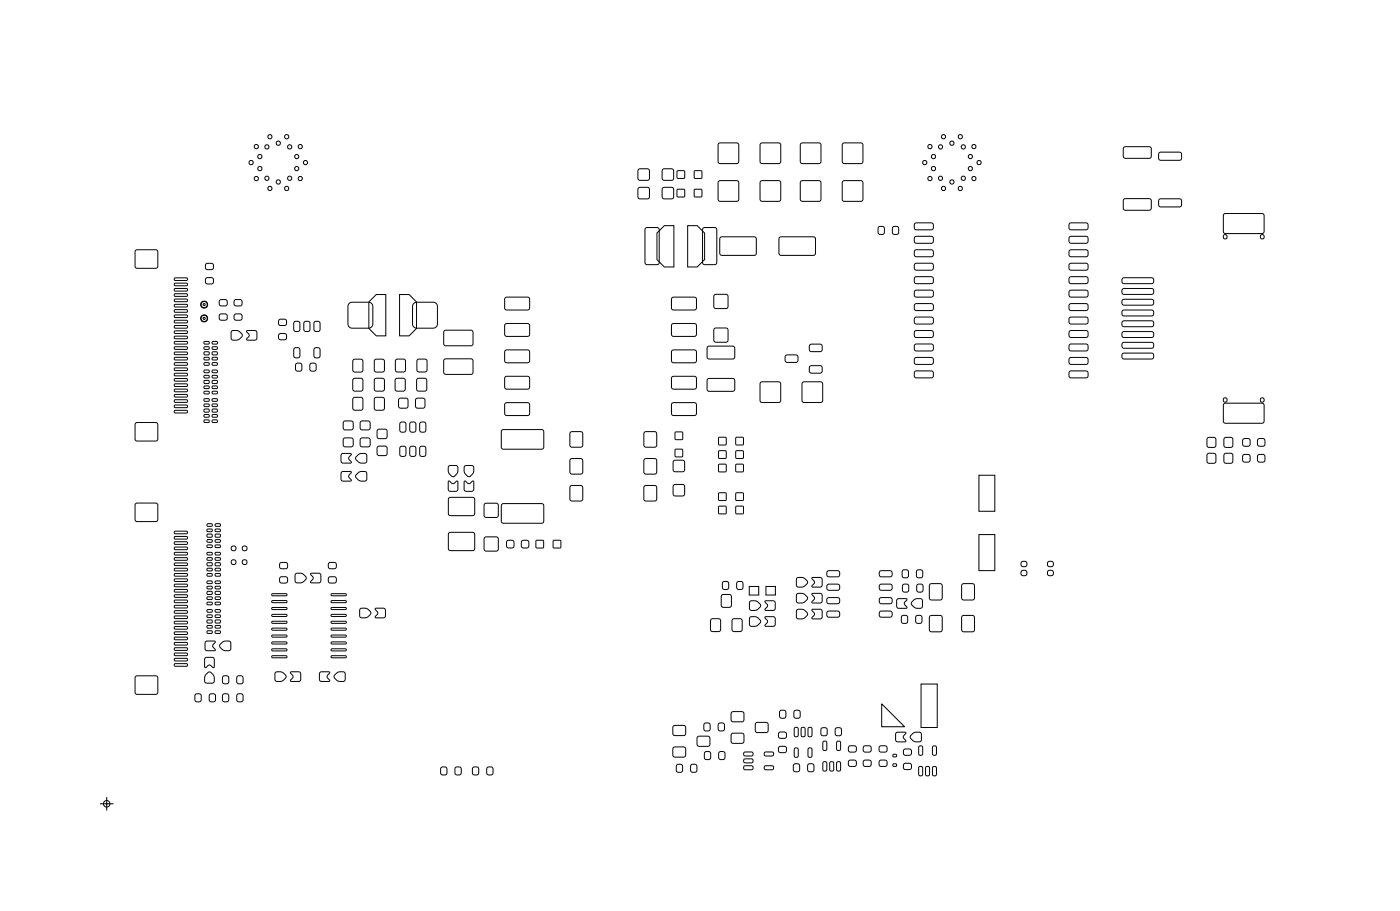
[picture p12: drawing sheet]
<svg xmlns="http://www.w3.org/2000/svg" width="132mm" height="86mm" viewBox="0 0 132 86" stroke-linecap="round" stroke-linejoin="round" font-family="sans-serif">
<!-- layer: Components -->
<g fill="none" stroke="#000" stroke-width=".09">
<path d="M23.5 15.2l.2-.1 .2 .1v.2l-.2 .1-.2-.1zM24 13.7l.2-.1 .2 .1v.2l-.2 .1-.2-.1zM24 16.8l.2-.2 .2 .2v.1l-.2 .1-.2-.1zM24.4 15.8l.1-.1 .2 .1v.2l-.2 .1-.1-.1zM24.4 14.7l.1-.1 .2 .1v.2l-.2 .1-.1-.1zM25 13.8l.2-.1 .2 .1v.2l-.2 .1-.2-.1zM25 16.7l.2-.1 .2 .1v.2l-.2 .1-.2-.1zM25.3 12.8l.2-.1 .2 .1v.2l-.2 .1-.2-.1zM25.3 17.7l.2-.1 .2 .1v.2l-.2 .1-.2-.1zM26.1 13.4l.2-.1 .2 .1v.2l-.2 .1-.2-.1zM26.1 17.1l.2-.1 .2 .1v.2l-.2 .1-.2-.1zM26.9 12.8l.2-.1 .1 .1v.2l-.1 .1-.2-.1z"/>
<path d="M26.9 17.7l.2-.1 .1 .1v.2l-.1 .1-.2-.1zM27.2 13.8l.2-.1 .1 .1v.2l-.1 .1-.2-.1zM27.2 16.7l.2-.1 .1 .1v.2l-.1 .1-.2-.1zM27.8 14.7l.2-.1 .2 .1v.2l-.2 .1-.2-.1zM27.8 15.8l.2-.1 .2 .1v.2l-.2 .1-.2-.1zM28.2 13.7l.2-.1 .1 .1v.2l-.1 .1-.2-.1zM28.2 16.8l.2-.2 .1 .2v.1l-.1 .1-.2-.1zM28.7 15.2l.1-.1 .2 .1v.2l-.2 .1-.1-.1zM87.1 15.2l.2-.1 .2 .1v.2l-.2 .1-.2-.1zM87.6 13.7l.2-.1 .2 .1v.2l-.2 .1-.2-.1zM87.6 16.8l.2-.2 .2 .2v.1l-.2 .1-.2-.1zM88 14.7l.1-.1 .2 .1v.2l-.2 .1-.1-.1z"/>
<path d="M88 15.8l.1-.1 .2 .1v.2l-.2 .1-.1-.1zM88.6 13.8l.2-.1 .2 .1v.2l-.2 .1-.2-.1zM88.6 16.7l.2-.1 .2 .1v.2l-.2 .1-.2-.1zM88.9 12.8l.2-.1 .2 .1v.2l-.2 .1-.2-.1zM88.9 17.7l.2-.1 .2 .1v.2l-.2 .1-.2-.1zM89.7 13.4l.2-.1 .2 .1v.2l-.2 .1-.2-.1zM89.7 17.1l.2-.1 .2 .1v.2l-.2 .1-.2-.1zM90.5 12.8l.2-.1 .1 .1v.2l-.1 .1-.2-.1zM90.5 17.7l.2-.1 .1 .1v.2l-.1 .1-.2-.1zM90.8 13.8l.2-.1 .1 .1v.2l-.1 .1-.2-.1zM90.8 16.7l.2-.1 .1 .1v.2l-.1 .1-.2-.1zM91.4 15.8l.2-.1 .2 .1v.2l-.2 .1-.2-.1z"/>
<path d="M91.4 14.7l.2-.1 .2 .1v.2l-.2 .1-.2-.1zM91.8 13.7l.2-.1 .1 .1v.2l-.1 .1-.2-.1zM91.8 16.8l.2-.2 .1 .2v.1l-.1 .1-.2-.1zM92.3 15.2l.1-.1 .2 .1v.2l-.2 .1-.1-.1zM19.1 28.5l.2-.1 .2 .1 .1 .2-.1 .2-.2 .1-.2-.1-.1-.2zM19.1 29.8l.2-.1 .2 .1 .1 .2-.1 .2-.2 .1-.2-.1-.1-.2z"/>
</g>
<!-- layer: Nets -->
<g fill="none" stroke="#000" stroke-width=".09">
<path d="M60.3 17.7h.1h.9v.2v.8l-.2 .1-.8-.1-.1-.1zM60.3 16l.1-.1 .9 .1v.1v.9h-.2h-.8l-.1-.2zM62.6 16l.1-.1 .8 .1 .1 .1-.1 .9h-.1h-.8l-.1-.2zM62.6 17.7h.1h.8l.1 .2-.1 .8-.1 .1-.8-.1-.1-.1zM63.9 16.1h.7v.7h-.7zM63.9 17.9h.7v.7h-.7zM65.6 16.1h.6v.7h-.6zM65.6 17.9h.6v.7h-.6zM67.9 13.5h.1h1.7l.1 .2-.1 1.7h-.2h-1.6l-.1-.2zM67.9 17.1l.1-.1 1.7 .1 .1 .1-.1 1.7-.2 .1-1.6-.1-.1-.1zM71.8 17.1l.2-.1 1.7 .1v.1v1.7l-.2 .1-1.7-.1v-.1zM71.8 13.5h.2h1.7v.2v1.7h-.2h-1.7v-.2z"/>
<path d="M75.6 17.1l.2-.1 1.7 .1v.1v1.7l-.2 .1-1.7-.1v-.1zM75.6 13.5h.2h1.7v.2v1.7h-.2h-1.7v-.2zM79.6 13.5h.1h1.7l.1 .2-.1 1.7h-.1h-1.7l-.1-.2zM79.6 17.1l.1-.1 1.7 .1 .1 .1-.1 1.7-.1 .1-1.7-.1-.1-.1zM106.1 13.9h2.5l.1 .1v.8l-.2 .1h-2.3l-.1-.2zM106.1 18.8h2.5l.1 .1v.8l-.2 .1h-2.3l-.1-.2zM109.4 14.4h2l.2 .1v.5l-.2 .1h-1.9l-.1-.2zM109.4 18.8h2l.2 .1v.5l-.2 .1h-1.9l-.1-.2zM12.8 23.6h2l.1 .2v1.4l-.2 .1h-1.9v-.2zM12.8 39.9h2l.1 .2v1.4l-.2 .1h-1.9v-.2zM16.5 27.2h1.1l.1 .2-.1 .1h-1.1v-.1zM16.5 26.7h1.1l.1 .2-.1 .1h-1.1v-.1z"/>
<path d="M16.5 26.2h1.1l.1 .2-.1 .1h-1.1v-.1zM16.5 31.7h1.1l.1 .2-.1 .1h-1.1v-.1zM16.5 29.2h1.1l.1 .2-.1 .1h-1.1v-.1zM16.5 28.7h1.1l.1 .2-.1 .1h-1.1v-.1zM16.5 27.7h1.1l.1 .2-.1 .1h-1.1v-.1zM16.5 30.2h1.1l.1 .2-.1 .1h-1.1v-.1zM16.5 28.2h1.1l.1 .2-.1 .1h-1.1v-.1zM16.5 33.2h1.1l.1 .2-.1 .1h-1.1v-.1zM16.5 32.2h1.1l.1 .2-.1 .1h-1.1v-.1zM16.5 38.7h1.1l.1 .2-.1 .1h-1.1v-.1zM16.5 34.2h1.1l.1 .2-.1 .1h-1.1v-.1zM16.5 33.7h1.1l.1 .2-.1 .1h-1.1v-.1z"/>
<path d="M16.5 38.2h1.1l.1 .2-.1 .1h-1.1v-.1zM16.5 37.7h1.1l.1 .2-.1 .1h-1.1v-.1zM16.5 35.2h1.1l.1 .2-.1 .1h-1.1v-.1zM16.5 34.7h1.1l.1 .2-.1 .1h-1.1v-.1zM16.5 37.2h1.1l.1 .2-.1 .1h-1.1v-.1zM16.5 36.7h1.1l.1 .2-.1 .1h-1.1v-.1zM16.5 36.2h1.1l.1 .2-.1 .1h-1.1v-.1zM16.5 35.7h1.1l.1 .2-.1 .1h-1.1v-.1zM16.5 31.2h1.1l.1 .2-.1 .1h-1.1v-.1zM16.5 30.7h1.1l.1 .2-.1 .1h-1.1v-.1zM16.5 29.7h1.1l.1 .2-.1 .1h-1.1v-.1zM16.5 32.7h1.1l.1 .2-.1 .1h-1.1v-.1z"/>
<path d="M19 29.8l.3-.1 .2 .1 .1 .2-.1 .3-.2 .1-.3-.1-.1-.3zM19 28.5l.3-.1 .2 .1 .1 .2-.1 .3-.2 .1-.3-.1-.1-.3zM19.2 30l.1-.1 .1 .2h-.1zM19.2 28.7l.1-.1 .1 .2h-.1zM19.3 34.2h.4l.1 .2-.5 .1zM19.3 33.7h.4l.1 .2-.5 .1zM19.3 39.6h.4l.1 .2-.5 .1zM19.3 39.1h.4l.1 .2-.5 .1zM19.3 35.4h.4l.1 .2-.5 .1zM19.3 34.9h.4l.1 .2-.5 .1zM19.3 38.1h.4l.1 .2-.5 .1zM19.3 37.6h.4l.1 .2-.5 .1z"/>
<path d="M19.3 36.9h.4l.1 .2-.5 .1zM19.3 36.4h.4l.1 .2-.5 .1zM19.3 32.2h.4l.1 .2-.5 .1zM19.3 32.7h.4l.1 .2-.5 .1zM19.3 33.2h.4v.2l-.4 .1zM19.3 38.6h.4v.2l-.4 .1zM19.3 35.9h.4v.2l-.4 .1zM19.5 26.3l.6-.1 .1 .2-.1 .3-.1 .1h-.5l-.1-.2zM19.5 24.9h.6l.1 .1-.1 .4h-.1h-.5l-.1-.1zM20.1 34.2h.4v.2l-.4 .1zM20.1 33.7h.4v.2l-.4 .1zM20.1 39.6h.4v.2l-.4 .1z"/>
<path d="M20.1 39.1h.4v.2l-.4 .1zM20.1 35.4h.4v.2l-.4 .1zM20.1 34.9h.4v.2l-.4 .1zM20.1 38.1h.4v.2l-.4 .1zM20.1 37.6h.4v.2l-.4 .1zM20.1 36.9h.4v.2l-.4 .1zM20.1 36.4h.4v.2l-.4 .1zM20.1 32.2h.4v.2l-.4 .1zM20.1 32.7h.4v.2l-.4 .1zM20.1 33.2h.4v.2l-.4 .1zM20.1 38.6h.4v.2l-.4 .1zM20.1 35.9h.4v.2l-.4 .1z"/>
<path d="M20.8 28.3h.6l.1 .1-.1 .4-.1 .1-.5-.1-.1-.1zM20.8 29.7l.6-.1 .1 .2-.1 .3-.1 .1h-.5l-.1-.2zM21.9 31.2h.6l.3 .3 .1 .2-.4 .4h-.6l-.1-.2zM22.2 28.3h.6l.1 .1-.1 .4-.1 .1-.5-.1-.1-.1zM22.2 29.7l.6-.1 .1 .2-.1 .3-.1 .1h-.5l-.1-.2zM23.3 31.2h.9l.1 .2-.1 .6-.9 .1v-.1l.2-.4zM26.4 30.2l.6-.1 .1 .2-.1 .3-.1 .1h-.5l-.1-.2zM26.4 31.5h.6l.1 .1-.1 .4-.1 .1-.5-.1-.1-.1zM27.8 30.4l.3-.1 .2 .1v.7l-.1 .2h-.3l-.2-.1zM27.8 32.9l.3-.1 .2 .1v.7l-.1 .1-.3 .1-.2-.2zM28 34.3h.3h.2v.5l-.1 .2h-.3l-.2-.1zM28.7 30.4l.4-.1 .1 .1 .1 .7-.2 .2h-.3l-.1-.1z"/>
<path d="M29.3 34.3h.4h.1v.5v.2h-.4l-.1-.1zM29.7 30.4l.3-.1 .2 .1v.7l-.1 .2h-.3l-.1-.1zM29.7 32.9l.3-.1 .2 .1v.7l-.1 .1-.3 .1-.1-.2zM32.5 39.8h.8l.1 .1-.1 .6-.2 .1-.6-.1-.1-.1zM33 28.6l.2-.1h1.6l.3 .1 .1 .3v1.7l-.1 .3-.3 .1h-1.5l-.3-.2-.1-.2v-1.7zM33.4 33.9h.7l.1 .1 .1 .9-.1 .2h-.7l-.2-.1zM33.4 37.5h.7l.1 .1 .1 .9-.1 .2h-.7l-.2-.1zM33.4 35.7h.7l.1 .1 .1 .9-.1 .2h-.7l-.2-.1zM34.1 39.8h.8l.1 .1-.1 .6-.2 .1-.6-.1-.1-.1zM35.4 33.9h.7l.2 .1v.9l-.1 .2h-.7l-.1-.1zM35.4 37.5h.7l.2 .1v.9l-.1 .2h-.7l-.1-.1zM35.4 35.7h.7l.2 .1v.9l-.1 .2h-.7l-.1-.1z"/>
<path d="M35.5 27.8h.9v3.9h-.9l-.7-.7v-2.5zM37.4 35.7h.7l.1 .1 .1 .9-.1 .2h-.7l-.2-.1zM37.4 33.9h.7l.2 .1v.9l-.1 .2h-.7l-.1-.1zM37.7 37.6h.6h.2v.7v.2h-.7l-.1-.1zM37.7 27.8h.9l.7 .7v2.5l-.7 .7h-.9zM37.8 39.9l.3-.1 .2 .1v.7l-.1 .2h-.3l-.1-.1zM38.7 39.9l.4-.1 .1 .1 .1 .7-.2 .2h-.3l-.1-.1zM39.1 28.6l.2-.1h1.6l.3 .1 .1 .3v1.7l-.1 .3-.3 .1h-1.5l-.3-.2-.1-.2v-1.7zM39.3 37.6h.6h.2v.7v.2h-.7l-.1-.1zM39.4 35.7h.7l.2 .1v.9l-.1 .2h-.7l-.1-.1zM39.4 33.9h.7l.2 .1v.9l-.1 .2h-.7l-.1-.1zM39.7 39.9l.3-.1 .2 .1v.7l-.1 .2h-.3l-.2-.1z"/>
<path d="M41.9 33.9h2.6l.2 .1-.1 1.2-.1 .1h-2.5l-.1-.2zM41.9 31.2h2.6l.2 .1-.1 1.2-.1 .1h-2.5l-.1-.2zM47.7 38.1l2.2-.1 .1 .2v.9l-.2 .1h-2l-.2-.2zM47.7 35.6l2.2-.1 .1 .2v.9l-.2 .1h-2l-.2-.2zM47.7 30.6l2.2-.1 .1 .2v.9l-.2 .1h-2l-.2-.1zM47.7 28.1h2.2l.1 .1v.9l-.2 .2-2-.1-.2-.1zM47.7 33.1l2.2-.1 .1 .2v.9l-.2 .1h-2l-.2-.2zM61 21.5h1.1l.1 .1v3.2l-.1 .2h-1l-.2-.2zM62 22l.7-.7h.9v3.9h-.9l-.7-.7zM63.5 38.1l2.1-.1 .2 .2-.1 .9-.1 .1h-2.1l-.1-.2zM63.5 33.1l2.1-.1 .2 .2-.1 .9-.1 .1h-2.1l-.1-.2zM63.5 28.1h2.1l.2 .1-.1 .9-.1 .2-2.1-.1-.1-.1z"/>
<path d="M63.5 35.6l2.1-.1 .2 .2-.1 .9-.1 .1h-2.1l-.1-.2zM63.5 30.6l2.1-.1 .2 .2-.1 .9-.1 .1h-2.1l-.1-.1zM64.9 21.3h.9l.7 .7v2.5l-.7 .7h-.9zM66.4 21.5h1.1l.2 .1v3.2l-.2 .2h-1l-.2-.2zM66.8 32.7h2.4l.2 .1v1l-.2 .1h-2.3l-.1-.2zM66.8 35.8l2.4-.1 .2 .2v.9l-.2 .1h-2.3l-.1-.2zM67.4 27.8h.2h1.1v.2v1.1h-.2h-1l-.1-.2zM67.4 31l.2-.1 1.1 .1v.1v1.1l-.2 .1-1-.1-.1-.1zM68 22.4h3.3l.1 .1v1.5l-.2 .1h-3.1l-.1-.2zM71.8 36.1l.2-.1 1.7 .1v.1v1.7l-.2 .1-1.7-.1v-.1zM73.6 22.4h3.3l.1 .1v1.5l-.2 .1h-3.1l-.2-.2zM74.2 33.5h1l.1 .2v.4l-.1 .1h-1l-.1-.2z"/>
<path d="M75.8 36.1l.1-.1 1.7 .1 .1 .1-.1 1.7-.1 .1-1.7-.1-.1-.1zM76.5 32.5h1l.1 .1v.5l-.2 .1h-.9l-.1-.2zM76.5 34.6l1-.1 .1 .2v.4l-.2 .1h-.9l-.1-.2zM83 21.4h.3h.2v.5l-.1 .2h-.3l-.2-.1zM84.3 21.4h.4h.1v.5v.2h-.4l-.1-.1zM86.4 21.1l1.6-.1 .1 .2v.3l-.2 .2h-1.4l-.2-.2zM86.4 24.9l1.6-.1 .1 .2v.4l-.2 .1h-1.4l-.2-.2zM86.4 28.7h1.6l.1 .1v.4l-.2 .1h-1.4l-.2-.2zM86.4 32.5h1.6l.1 .1v.4l-.2 .1h-1.4l-.2-.2zM86.4 22.4l1.6-.1 .1 .1v.4l-.2 .2-1.4-.1-.2-.1zM86.4 23.6h1.6l.1 .1v.4l-.2 .1h-1.4l-.2-.2zM86.4 26.2l1.6-.1 .1 .2v.3l-.2 .2h-1.4l-.2-.2z"/>
<path d="M86.4 27.4h1.6l.1 .1v.4l-.2 .1h-1.4l-.2-.1zM86.4 30l1.6-.1 .1 .2v.3l-.2 .2h-1.4l-.2-.2zM86.4 31.2h1.6l.1 .1v.4l-.2 .1h-1.4l-.2-.1zM86.4 33.8l1.6-.1 .1 .2v.3l-.2 .2h-1.4l-.2-.2zM86.4 35.1l1.6-.1 .1 .1v.4l-.2 .2-1.4-.1-.2-.1zM101 21.1l1.6-.1 .1 .2v.3l-.2 .2h-1.4l-.2-.2zM101 24.9l1.6-.1 .1 .2v.4l-.2 .1h-1.4l-.2-.2zM101 28.7h1.6l.1 .1v.4l-.2 .1h-1.4l-.2-.2zM101 32.5h1.6l.1 .1v.4l-.2 .1h-1.4l-.2-.2zM101 22.4l1.6-.1 .1 .1v.4l-.2 .2-1.4-.1-.2-.1zM101 23.6h1.6l.1 .1v.4l-.2 .1h-1.4l-.2-.2zM101 30l1.6-.1 .1 .2v.3l-.2 .2h-1.4l-.2-.2z"/>
<path d="M101 26.2l1.6-.1 .1 .2v.3l-.2 .2h-1.4l-.2-.2zM101 27.4h1.6l.1 .1v.4l-.2 .1h-1.4l-.2-.1zM101 31.2h1.6l.1 .1v.4l-.2 .1h-1.4l-.2-.1zM101 33.8l1.6-.1 .1 .2v.3l-.2 .2h-1.4l-.2-.2zM101 35.1l1.6-.1 .1 .1v.4l-.2 .2-1.4-.1-.2-.1zM106 26.3l2.7-.1 .2 .1v.3l-.2 .2h-2.6l-.2-.2zM106 27.3l2.7-.1 .2 .1v.3l-.2 .2h-2.6l-.2-.2zM106 28.3l2.7-.1 .2 .2v.2l-.2 .2h-2.6l-.2-.2zM106 29.3h2.7l.2 .1v.2l-.2 .2h-2.6l-.2-.1zM106 30.3h2.7l.2 .1v.2l-.2 .2h-2.6l-.2-.1zM106 31.3h2.7l.2 .1v.3l-.2 .1h-2.6l-.2-.1zM106 32.4l2.7-.1 .2 .1v.3l-.2 .2h-2.6l-.2-.2z"/>
<path d="M106 33.4l2.7-.1 .2 .1v.3l-.2 .2h-2.6l-.2-.2zM115.6 20.2h3.6l.1 .1v1.6l-.1 .1h-3.6l-.1-.1zM115.6 38.1h3.6l.1 .1v1.6l-.1 .1h-3.6l-.1-.2zM12.8 47.5h2l.1 .2v1.4l-.2 .1h-1.9v-.2zM16.5 53.1h1.1l.1 .2-.1 .1h-1.1v-.1zM16.5 53.6h1.1l.1 .2-.1 .1h-1.1v-.1zM16.5 52.1h1.1l.1 .2-.1 .1h-1.1v-.1zM16.5 51.6h1.1l.1 .2-.1 .1h-1.1v-.1zM16.5 50.6h1.1l.1 .2-.1 .1h-1.1v-.1zM16.5 50.1h1.1l.1 .2-.1 .1h-1.1v-.1zM16.5 57.6h1.1l.1 .2-.1 .1h-1.1v-.1zM16.5 58.1h1.1l.1 .2-.1 .1h-1.1v-.1z"/>
<path d="M16.5 55.6h1.1l.1 .2-.1 .1h-1.1v-.1zM16.5 56.1h1.1l.1 .2-.1 .1h-1.1v-.1zM16.5 56.6h1.1l.1 .2-.1 .1h-1.1v-.1zM16.5 55.1h1.1l.1 .2-.1 .1h-1.1v-.1zM16.5 54.6h1.1l.1 .2-.1 .1h-1.1v-.1zM16.5 54.1h1.1l.1 .2-.1 .1h-1.1v-.1zM16.5 52.6h1.1l.1 .2-.1 .1h-1.1v-.1zM16.5 51.1h1.1l.1 .2-.1 .1h-1.1v-.1zM16.5 59.6h1.1l.1 .2-.1 .1h-1.1v-.1zM16.5 59.1h1.1l.1 .2-.1 .1h-1.1v-.1zM16.5 58.6h1.1l.1 .2-.1 .1h-1.1v-.1zM16.5 57.1h1.1l.1 .2-.1 .1h-1.1v-.1z"/>
<path d="M19.6 52.1h.4v.2l-.4 .1zM19.6 52.6h.4v.2l-.4 .1zM19.6 51.4h.4v.2l-.4 .1zM19.6 50.9h.4v.2l-.4 .1zM19.6 49.9h.4v.2l-.4 .1zM19.6 49.4h.4v.2l-.4 .1zM19.6 57.5h.4v.2l-.4 .1zM19.6 58h.4v.2l-.4 .1zM19.6 54.8h.4v.2l-.4 .1zM19.6 55.3h.4v.2l-.4 .1zM19.6 56.3h.4v.2l-.4 .1zM19.6 59.5h.4v.2l-.4 .1z"/>
<path d="M19.6 54.1h.4v.2l-.4 .1zM19.6 53.6h.4v.2l-.4 .1zM19.6 59h.4v.2l-.4 .1zM19.6 56.8h.4v.2l-.4 .1zM19.6 50.4h.4v.2l-.4 .1zM19.6 53.1h.4v.2l-.4 .1zM19.6 58.5h.4v.2l-.4 .1zM19.6 55.8h.4v.2l-.4 .1zM20.3 52.1h.4l.1 .2-.4 .1zM20.3 52.6h.4l.1 .2-.4 .1zM20.3 51.4h.4l.1 .2-.4 .1zM20.3 50.9h.4l.1 .2-.4 .1z"/>
<path d="M20.3 49.9h.4l.1 .2-.4 .1zM20.3 49.4h.4l.1 .2-.4 .1zM20.3 57.5h.4l.1 .2-.4 .1zM20.3 58h.4l.1 .2-.4 .1zM20.3 54.8h.4l.1 .2-.4 .1zM20.3 55.3h.4l.1 .2-.4 .1zM20.3 56.3h.4l.1 .2-.4 .1zM20.3 59.5h.4l.1 .2-.4 .1zM20.3 54.1h.4l.1 .2-.4 .1zM20.3 53.6h.4l.1 .2-.4 .1zM20.3 59h.4l.1 .2-.4 .1zM20.3 56.8h.4l.1 .2-.4 .1z"/>
<path d="M20.3 50.4h.4l.1 .2-.4 .1zM20.3 53.1h.4l.1 .2-.4 .1zM20.3 58.5h.4l.1 .2-.4 .1zM20.3 55.8h.4l.1 .2-.4 .1zM25.7 59.9h1.3l.1 .1-.1 .1h-1.3zM25.7 57.3h1.3l.1 .1-.1 .1h-1.3zM25.7 58h1.3l.1 .1-.1 .1h-1.3zM25.7 58.6h1.3l.1 .1-.1 .1h-1.3zM25.7 56.7h1.3l.1 .1-.1 .1h-1.3zM25.7 56h1.3l.1 .1-.1 .1h-1.3zM25.7 59.3h1.3l.1 .1-.1 .1h-1.3zM26.5 54.5l.6-.1 .1 .2-.1 .3-.1 .1h-.5l-.1-.2z"/>
<path d="M26.5 53.1h.6l.1 .1-.1 .4-.1 .1-.5-.1-.1-.1zM27.9 54.1h.7l.3 .3v.2l-.4 .4h-.5l-.1-.2zM29.3 54.1h.9l.1 .2-.1 .6-.9 .1v-.1l.3-.4zM31.1 54.5l.6-.1 .1 .2-.1 .3-.1 .1h-.5l-.1-.2zM31.1 53.1h.6l.1 .1-.1 .4-.1 .1-.5-.1-.1-.1zM31.3 56.7h1.3l.1 .1-.1 .1h-1.3zM31.3 59.9h1.3l.1 .1-.1 .1h-1.3zM31.3 57.3h1.3l.1 .1-.1 .1h-1.3zM31.3 58h1.3l.1 .1-.1 .1h-1.3zM31.3 58.6h1.3l.1 .1-.1 .1h-1.3zM31.3 56h1.3l.1 .1-.1 .1h-1.3zM31.3 59.3h1.3l.1 .1-.1 .1h-1.3z"/>
<path d="M32.3 42.8h.8l.1 .1-.3 .3 .2 .5-.8-.1-.1-.1zM32.3 44.5h.8l.1 .1-.3 .3 .2 .5-.8-.1-.1-.1zM32.5 41.4h.8l.1 .1-.1 .6-.2 .1-.6-.1-.1-.1zM33.6 44.8l.4-.3h.5l.1 .2v.6l-.2 .1-.5-.1-.3-.3zM33.8 42.9l.3-.1h.5v.2v.6l-.5 .1-.3-.1-.2-.3zM34 57.4h.7l.3 .3v.2l-.4 .4h-.5l-.1-.2zM34.1 41.4h.8l.1 .1-.1 .6-.2 .1-.6-.1-.1-.1zM35.4 57.4h.9l.1 .2-.1 .6-.9 .1v-.1l.3-.4zM35.7 42.2l.1-.1h.7l.1 .2-.1 .6-.2 .1-.6-.1-.1-.1zM35.7 40.6l.1-.1h.7l.1 .2-.1 .6-.2 .1-.6-.1-.1-.1zM37.8 42.2l.3-.1 .2 .1v.7l-.1 .1-.3 .1-.1-.2zM38.7 42.2l.4-.1 .1 .1 .1 .7-.2 .1-.3 .1-.1-.2z"/>
<path d="M39.7 42.2l.3-.1 .2 .1v.7l-.1 .1-.3 .1-.2-.2zM42.3 45.4l.5 .2 .3-.2h.1v.8v.1l-.7 .1-.1-.1zM42.4 44l.6-.1 .2 .1v.6l-.3 .4h-.2l-.3-.4zM42.4 47h2.3l.1 .1v1.5l-.2 .1-2.2-.1-.1-.1zM42.4 50.3h2.3l.1 .1v1.5l-.2 .1-2.2-.1-.1-.1zM43.8 45.4l.5 .2 .3-.2h.1v.8v.1l-.7 .1-.1-.1zM43.9 44l.6-.1 .2 .1v.6l-.3 .4h-.2l-.3-.4zM45.8 47.5h.1h1.1v.2v1.1h-.2h-1l-.1-.2zM45.8 50.7h.1h1.1v.2v1l-.2 .1-1-.1-.1-.1zM47.4 47.6l3.8-.1 .1 .2v1.5l-.2 .2h-3.6l-.2-.2zM47.4 40.6l3.8-.1 .1 .2v1.6l-.2 .1h-3.6l-.2-.2zM47.9 51h.6v.6h-.6z"/>
<path d="M49.3 51h.6v.6h-.6zM50.6 51h.7v.7h-.7zM52.2 51h.7v.7h-.6zM53.9 40.8l.9-.1 .2 .1v1.2l-.1 .2h-.9l-.2-.1zM53.9 45.9l.9-.1 .2 .1v1.2l-.1 .1-.9 .1-.2-.1zM53.9 43.3h.9h.2v1.2l-.1 .2h-.9h-.2zM60.8 40.8l1-.1 .2 .1v1.2l-.1 .2h-.9l-.2-.1zM60.8 45.9l1-.1 .2 .1v1.2l-.1 .1-.9 .1-.2-.1zM60.8 43.3h1h.2v1.2l-.1 .2h-.9h-.2zM63.6 43.5l.2-.1 .8 .1v.1v.9h-.2h-.8l-.1-.2zM63.6 45.8l.2-.1 .8 .1v.1v.8l-.2 .1-.8-.1-.1-.1zM63.8 42.4h.6v.7h-.6z"/>
<path d="M63.8 40.8h.6v.7h-.6zM67.1 58.4h.7l.2 .1v.9v.2h-.7l-.2-.1zM67.9 42.6h.6v.6h-.6zM67.9 41.3h.6v.7h-.6zM67.9 46.5h.6v.7h-.6zM67.9 43.8h.6v.7h-.6zM67.9 47.8h.6v.7h-.6zM68.2 56.1h.7l.1 .1 .1 .9-.1 .2h-.7l-.2-.1zM68.3 54.9h.3h.2v.5l-.1 .2h-.3l-.2-.1zM69.2 58.4h.7l.1 .1 .1 .9-.1 .2h-.7l-.2-.1zM69.5 43.8h.7v.7h-.7zM69.5 46.5h.7v.7h-.7z"/>
<path d="M69.5 47.8h.7v.7h-.7zM69.5 41.3h.7v.7h-.7zM69.5 42.6h.7v.6h-.7zM69.6 54.9h.4h.1v.5v.2h-.4l-.1-.1zM70.7 55.3h.9v.8h-.9zM70.8 56.7h.7l.3 .3v.2l-.4 .4h-.5l-.1-.2zM70.8 58.2h.7l.3 .3v.2l-.4 .4h-.5l-.1-.2zM72.2 58.2h.9l.1 .2-.1 .6-.9 .1v-.1l.3-.4zM72.2 56.7h.9l.1 .2-.1 .6-.9 .1v-.1l.3-.4zM72.3 55.3h.9v.8h-.9zM75.2 57.5h.7l.3 .3v.2l-.4 .4h-.5l-.1-.2zM75.2 56h.7l.3 .3v.2l-.4 .4h-.5l-.1-.2z"/>
<path d="M75.2 54.5h.7l.3 .3v.2l-.4 .4h-.5l-.1-.2zM76.7 54.5h.9v.2v.6l-.9 .1v-.1l.2-.4zM76.7 56h.9v.2v.6l-.9 .1v-.1l.2-.4zM76.7 57.5h.9v.2v.6l-.9 .1v-.1l.2-.4zM78.1 53.9h1l.2 .1v.3l-.2 .1h-.9l-.1-.2zM78.1 55.2l1-.1 .2 .2v.3l-.2 .1h-.9l-.1-.2zM78.1 56.4h1l.2 .1v.3l-.2 .2h-.9l-.1-.2zM78.1 57.7h1l.2 .1v.3l-.2 .1h-.9l-.1-.1zM83.1 57.7h1l.1 .1v.3l-.1 .1h-1l-.1-.1zM83.1 53.9h1l.1 .1v.3l-.1 .1h-1l-.1-.2zM83.1 55.2l1-.1 .1 .2v.3l-.1 .1h-1l-.1-.2zM83.1 56.4h1l.1 .1v.3l-.1 .2h-1l-.1-.2z"/>
<path d="M84.7 56.5h.9v.1l-.2 .3 .2 .5-.9-.1v-.1zM85.2 58.1h.3h.2v.5l-.1 .2h-.3l-.2-.1zM85.2 53.8h.4h.1l.1 .5-.1 .2h-.3l-.2-.1zM85.3 55.2l.3-.1 .2 .1v.5l-.1 .1-.3 .1-.2-.1zM86.3 56.6l.2-.1h.5l.1 .2-.1 .6-.4 .1-.3-.1-.3-.3zM86.5 58.1h.4h.1v.5v.2h-.4l-.1-.1zM86.6 53.8h.3h.2v.5l-.1 .2h-.3l-.1-.1zM86.6 55.2l.4-.1 .1 .1v.5v.1l-.4 .1-.1-.1zM87.8 55.1h1l.1 .1 .1 1.2-.1 .2h-1l-.1-.1zM87.8 58.1h1l.1 .1 .1 1.2-.1 .2h-1l-.1-.1zM90.8 55.1h1l.2 .1v1.2l-.1 .2h-.9l-.2-.1zM90.8 58.1h1l.2 .1v1.2l-.1 .2h-.9l-.2-.1z"/>
<path d="M92.4 50.4h1.5v3.4h-1.5zM92.4 44.8h1.5v3.4h-1.5zM114 41.3h.6h.1l.1 .7-.1 .2h-.5l-.2-.1zM114 42.8h.6h.1l.1 .7-.1 .2h-.5l-.2-.1zM115.6 42.8h.6h.1l.1 .7-.1 .2h-.5l-.2-.1zM115.6 41.3h.6h.1l.1 .7-.1 .2h-.5l-.2-.1zM117.4 42.9h.6v.6h-.6zM117.4 41.4h.6v.6h-.6zM118.8 42.9h.6v.6h-.6zM118.8 41.4h.6v.6h-.6zM12.8 63.8h2l.1 .2v1.4l-.2 .1h-1.9v-.2zM16.5 62.1h1.1l.1 .2-.1 .1h-1.1v-.1z"/>
<path d="M16.5 61.6h1.1l.1 .2-.1 .1h-1.1v-.1zM16.5 61.1h1.1l.1 .2-.1 .1h-1.1v-.1zM16.5 60.6h1.1l.1 .2-.1 .1h-1.1v-.1zM16.5 62.6h1.1l.1 .2-.1 .1h-1.1v-.1zM16.5 60.1h1.1l.1 .2-.1 .1h-1.1v-.1zM18.5 65.5h.3h.2v.5l-.1 .2h-.3l-.2-.1zM19.4 62.1l.6-.1 .2 .1v.9l-.4-.3-.4 .3h-.1zM19.4 60.5h.9v.1l-.2 .3 .2 .5-.9-.1v-.1zM19.6 63.5l.3-.1 .3 .4v.5l-.1 .1-.6 .1-.2-.2v-.5zM19.8 65.5h.4h.1v.5v.2h-.4l-.1-.1zM20.8 60.8l.3-.3h.6l.1 .2v.6l-.2 .1-.5-.1-.3-.3zM21.1 65.5h.3h.2v.5l-.1 .2h-.3l-.2-.1z"/>
<path d="M21.1 63.8h.3h.2v.5l-.1 .2h-.3l-.2-.1zM22.4 65.5h.4h.1v.5v.2h-.4l-.1-.1zM22.4 63.8h.4h.1v.5v.2h-.4l-.1-.1zM25.7 60.6h1.3l.1 .1-.1 .1h-1.3zM25.7 61.9h1.3l.1 .1-.1 .1h-1.3zM25.7 61.2h1.3l.1 .1-.1 .1h-1.3zM26 63.4h.7l.3 .3v.2l-.4 .4h-.5l-.1-.2zM27.4 63.4h.9l.1 .2-.1 .6-.9 .1v-.1l.3-.4zM30.2 63.4h.9v.1l-.2 .3 .2 .5-.9-.1v-.1zM31.3 60.6h1.3l.1 .1-.1 .1h-1.3zM31.3 61.9h1.3l.1 .1-.1 .1h-1.3zM31.3 61.2h1.3l.1 .1-.1 .1h-1.3z"/>
<path d="M31.6 63.7l.3-.3h.6l.1 .2v.6l-.2 .1-.5-.1-.3-.3zM41.7 72.4h.3h.2v.5l-.1 .2h-.3l-.2-.1zM43 72.4h.4h.1v.5v.2h-.4l-.1-.1zM44.7 72.4h.3h.2v.5l-.1 .2h-.3l-.2-.1zM46 72.4h.4h.1v.5v.2h-.4l-.1-.1zM63.6 70.5h1.1v.2v.7h-.1h-1l-.1-.2zM63.6 68.5h1.1v.1v.7l-.1 .1h-1l-.1-.2zM63.9 72.2l.4-.1 .1 .1v.5v.1l-.4 .1-.1-.1zM65.3 72.2l.3-.1 .2 .1v.5l-.1 .1-.3 .1-.2-.1zM65.9 69.5h1l.1 .1v.7l-.2 .1h-.9l-.1-.2zM66.5 68.3l.4-.1 .1 .1v.5v.1l-.4 .1-.1-.1zM66.6 71l.3-.1 .2 .1v.5l-.1 .1-.3 .1-.2-.1z"/>
<path d="M67.9 68.3l.3-.1 .2 .1v.5l-.1 .1-.3 .1-.2-.1zM67.9 71l.4-.1 .1 .1v.5v.1l-.4 .1-.1-.1zM69.1 67.2h1.1v.1v.7l-.1 .1h-1l-.1-.2zM69.1 69.2h1.1v.2v.7h-.1h-1l-.1-.2zM70.3 71h.7l.1 .2-.1 .1h-.7l-.1-.1zM70.3 71.6h.7l.1 .3-.1 .1h-.7l-.1-.1zM70.3 72.3h.7l.1 .2-.1 .1h-.7l-.1-.1zM71.4 68.2h1l.1 .1v.7l-.2 .1h-.9l-.1-.2zM72.2 72.3h.7l.1 .2-.1 .1h-.6l-.1-.1zM72.2 71h.7l.1 .2-.1 .1h-.6l-.1-.1zM73.6 70.5l.6-.1 .1 .2-.1 .3-.1 .1h-.5l-.1-.2zM73.6 69.1h.6l.1 .1-.1 .4-.1 .1-.5-.1-.1-.1z"/>
<path d="M73.7 67.1l.3-.1 .2 .1v.5l-.1 .1-.3 .1-.2-.1zM75 72.1h.3h.2v.5l-.1 .2h-.3l-.2-.1zM75 67.1l.4-.1 .1 .1v.5v.1l-.4 .1-.1-.1zM75 70.6h.2l.2 .1v.6l-.1 .2-.2-.1-.1-.1zM75 68.7l.2-.1 .2 .1v.7l-.1 .1h-.2l-.1-.1zM75.7 68.7l.2-.1 .1 .1v.7l-.1 .1h-.2l-.1-.1zM76.3 72.1h.4h.1v.5v.2h-.4l-.1-.1zM76.3 70.6h.2l.2 .1v.6l-.1 .2-.2-.1-.1-.1zM76.3 68.7l.2-.1 .2 .1v.7l-.1 .1h-.2l-.1-.1zM77.6 68.7h.3h.2v.5l-.1 .2h-.3l-.2-.1zM77.7 70l.2-.1 .2 .1v.7l-.1 .1h-.2l-.1-.1zM77.7 71.9h.2l.2 .1v.6l-.1 .2-.2-.1-.1-.1z"/>
<path d="M78.4 71.9h.2l.1 .1v.6l-.1 .2-.2-.1-.1-.1zM78.9 68.7h.4h.1v.5v.2h-.4l-.1-.1zM79 70l.2-.1 .2 .1v.7l-.1 .1h-.2l-.1-.1zM79 71.9h.2l.2 .1v.6l-.1 .2-.2-.1-.1-.1zM80.2 70.4h.6l.1 .1-.1 .4-.1 .1-.5-.1-.1-.1zM80.2 71.8l.6-.1 .1 .2-.1 .3-.1 .1h-.5l-.1-.2zM81.6 71.8l.6-.1 .1 .2-.1 .3-.1 .1h-.5l-.1-.2zM81.6 70.4h.6l.1 .1-.1 .4-.1 .1-.5-.1-.1-.1zM83.1 71.8l.6-.1 .1 .2-.1 .3-.1 .1h-.5l-.1-.2zM83.1 70.4h.6l.1 .1-.1 .4-.1 .1-.5-.1-.1-.1zM83.3 66.4l2.1 2.2h-2.2zM84.3 72.1h.3v.2h-.2z"/>
<path d="M84.3 71.2h.3v.2h-.2zM84.6 69.1h.9v.1l-.2 .3 .2 .5-.9-.1v-.1zM85.4 72.1l.6-.1 .1 .2-.1 .3-.1 .1h-.5l-.1-.2zM85.4 70.7h.6l.1 .1-.1 .4-.1 .1-.5-.1-.1-.1zM86 69.4l.3-.3h.6l.1 .2v.6l-.2 .1-.5-.1-.3-.3zM86.8 70.4h.2l.1 .1v.6l-.1 .2h-.2l-.1-.1zM86.8 72.4l.2-.1 .1 .1v.7l-.1 .1h-.2l-.1-.1zM87 64.5h1.5v4.1h-1.5zM87.4 72.4l.2-.1 .2 .1v.7l-.1 .1h-.2l-.1-.1zM88.1 72.4l.2-.1 .1 .1v.7l-.1 .1h-.2l-.1-.1zM88.1 70.4h.2l.1 .1v.6l-.1 .2h-.2l-.1-.1z"/>
<circle cx="115.7" cy="37.7" r=".2"/>
<circle cx="115.7" cy="22.3" r=".2"/>
<circle cx="119.2" cy="37.7" r=".2"/>
<circle cx="119.2" cy="22.3" r=".2"/>
<circle cx="22.1" cy="53" r=".23"/>
<circle cx="22.1" cy="51.7" r=".23"/>
<circle cx="23.1" cy="53" r=".23"/>
<circle cx="23.1" cy="51.7" r=".23"/>
<circle cx="96.7" cy="53.2" r=".29"/>
<circle cx="96.7" cy="54.1" r=".29"/>
<circle cx="99.2" cy="53.2" r=".29"/>
<circle cx="99.2" cy="54.1" r=".29"/>
</g>
<!-- layer: Drawing Origin -->
<path d="M9.4 75.8h1.3M9.8 75.6l.3-.1 .2 .1 .1 .2-.1 .2-.2 .1-.3-.1v-.2zM10.1 75.2v1.3" fill="none" stroke="#000" stroke-width=".09"/>
</svg>
